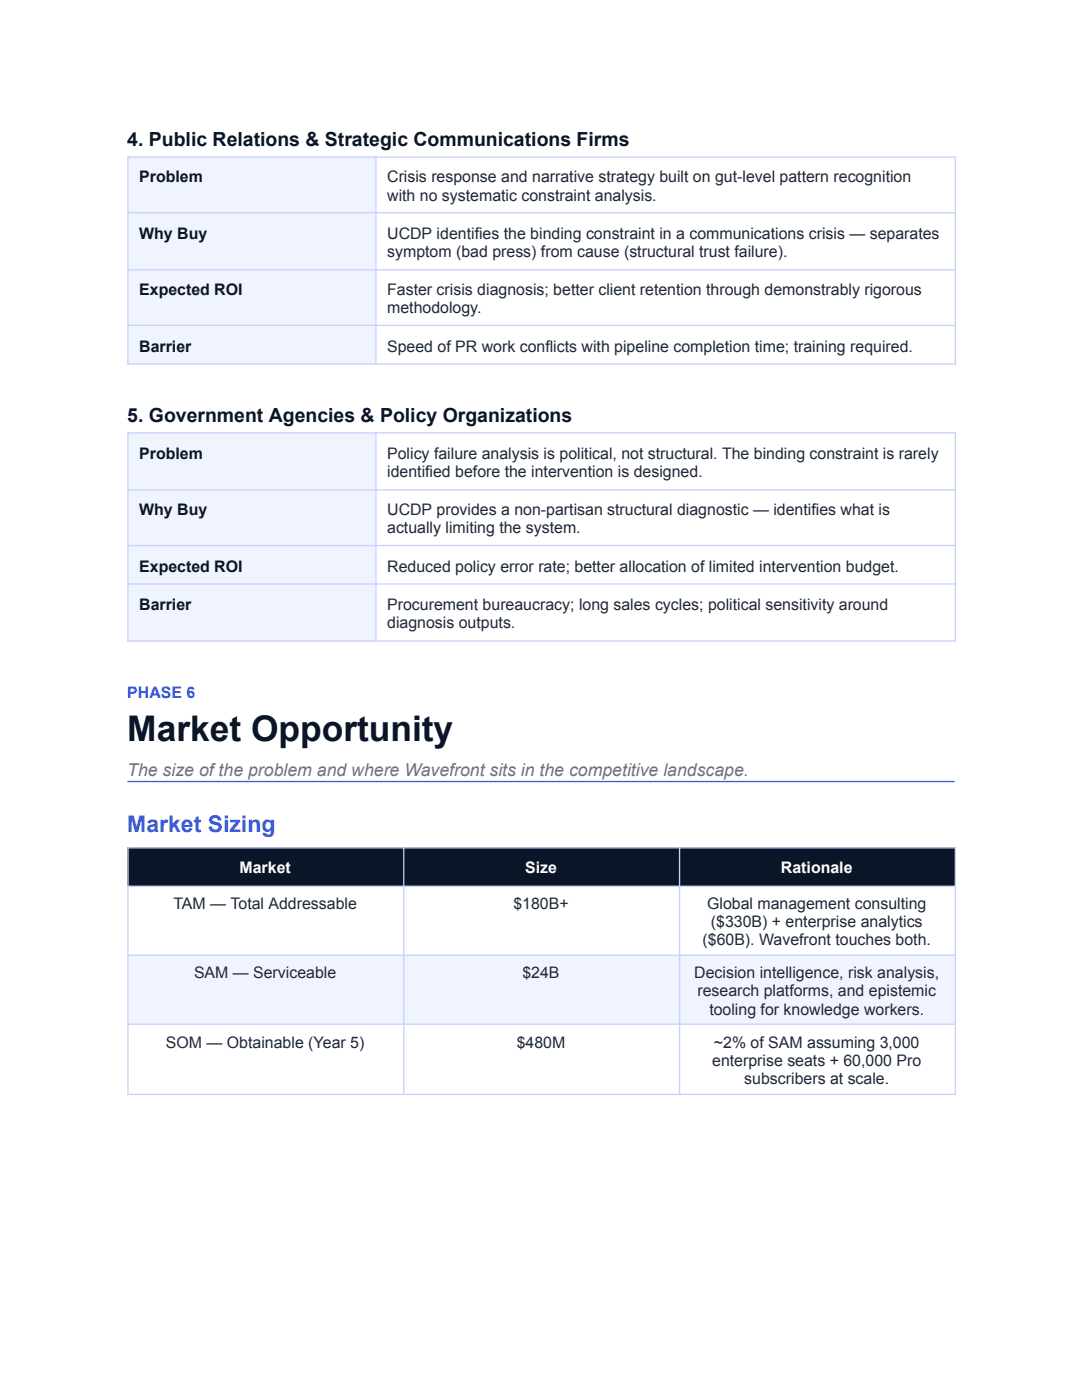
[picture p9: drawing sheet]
<svg xmlns="http://www.w3.org/2000/svg" width="216mm" height="279mm" viewBox="0 0 216 279" stroke-linecap="round" stroke-linejoin="round" font-family="sans-serif">
<defs><g id="words">
<text font-size="7.1" fill="#0a1628" x="25.4" y="147.9">Market Opportunity</text>
<text font-size="4.6" fill="#3b5bdb" x="25.4" y="166.1">Market Sizing</text>
<g font-size="3.9" fill="#0a1628">
<text x="25.4" y="29">4. Public Relations &amp; Strategic Communications Firms</text>
<text x="25.4" y="84.2">5. Government Agencies &amp; Policy Organizations</text>
</g>
<text font-size="3.5" fill="#6b7280" x="25.4" y="154.8">The size ofthe problem and where Wavefront sits in the competitive landscape.</text>
<g font-size="3.2" fill="#0a1628">
<text x="27.8" y="36.4">Problem</text>
<text x="27.8" y="47.6">Why Buy</text>
<text x="27.8" y="58.9">Expected ROI</text>
<text x="27.8" y="70.2">Barrier</text>
<text x="27.8" y="91.5">Problem</text>
<text x="27.8" y="102.8">Why Buy</text>
<text x="27.8" y="114.1">Expected ROI</text>
<text x="27.8" y="121.7">Barrier</text>
</g>
<g font-size="3.2" fill="#1f2937">
<text x="77.3" y="36.4">Crisis response and narrative strategy built on gut-level pattern recognition</text>
<text x="77.3" y="40">with no systematic constraint analysis.</text>
<text x="77.3" y="47.6">UCDP identifies the binding constraint in a communications crisis — separates</text>
<text x="77.3" y="51.3">symptom (bad press) from cause (structural trust failure).</text>
<text x="77.3" y="58.9">Faster crisis diagnosis; better client retention through demonstrably rigorous</text>
<text x="77.3" y="62.6">methodology.</text>
<text x="77.3" y="70.2">Speed of PR work conflicts with pipeline completion time; training required.</text>
<text x="77.3" y="91.5">Policy failure analysis is political, not structural. The binding constraint is rarely</text>
<text x="77.3" y="95.2">identified before the intervention is designed.</text>
<text x="77.3" y="102.8">UCDP provides a non-partisan structural diagnostic — identifies what is</text>
<text x="77.3" y="106.4">actually limiting the system.</text>
<text x="77.3" y="114.1">Reduced policy error rate; better allocation of limited intervention budget.</text>
<text x="77.3" y="121.7">Procurement bureaucracy; long sales cycles; political sensitivity around</text>
<text x="77.3" y="125.3">diagnosis outputs.</text>
<text x="34.6" y="181.3">TAM — Total Addressable</text>
<text x="102.4" y="181.3">$180B+</text>
<text x="141.1" y="181.3">Global management consulting</text>
<text x="141.8" y="185">($330B) + enterprise analytics</text>
<text x="140.2" y="188.6">($60B). Wavefront touches both.</text>
<text x="38.7" y="195.2">SAM — Serviceable</text>
<text x="104.2" y="195.2">$24B</text>
<text x="138.5" y="195.2">Decision intelligence, risk analysis,</text>
<text x="139.2" y="198.8">research platforms, and epistemic</text>
<text x="141.5" y="202.5">tooling for knowledge workers.</text>
<text x="33.1" y="209.1">SOM — Obtainable (Year 5)</text>
<text x="103.1" y="209.1">$480M</text>
<text x="142.5" y="209.1">~2% of SAM assuming 3,000</text>
<text x="142.1" y="212.7">enterprise seats + 60,000 Pro</text>
<text x="148.5" y="216.4">subscribers at scale.</text>
</g>
<text font-size="3.2" fill="#3b5bdb" x="25.4" y="139.2">PHASE 6</text>
<g font-size="3.2" fill="#fff">
<text x="47.8" y="174.2">Market</text>
<text x="104.8" y="174.2">Size</text>
<text x="155.8" y="174.2">Rationale</text>
</g>
</g></defs>
<g fill="#f0f4ff">
<path d="M25.4 31.3h49.5v11.4h-49.5z"/>
<path d="M25.4 42.7h49.5v11.1h-49.5z"/>
<path d="M25.4 53.8h49.5v11.3h-49.5z"/>
<path d="M25.4 65.1h49.5v7.7h-49.5z"/>
<path d="M25.4 86.4h49.5v11.4h-49.5z"/>
<path d="M25.4 97.8h49.5v11.1h-49.5z"/>
<path d="M25.4 108.9h49.5v7.7h-49.5z"/>
<path d="M25.4 116.6h49.5v11.4h-49.5z"/>
</g>
<g fill="#0a1628">
<path d="M25.4 169.1h55v7.7h-55z"/>
<path d="M80.4 169.1h55.1v7.7h-55.1z"/>
<path d="M135.5 169.1h55v7.7h-55z"/>
</g>
<g fill="#fff">
<path d="M25.4 176.8h55v13.8h-55z"/>
<path d="M80.4 176.8h55.1v13.8h-55.1z"/>
<path d="M135.5 176.8h55v13.8h-55z"/>
</g>
<g fill="#f0f4ff">
<path d="M25.4 190.6h55v14h-55z"/>
<path d="M80.4 190.6h55.1v14h-55.1z"/>
<path d="M135.5 190.6h55v14h-55z"/>
</g>
<g fill="#fff">
<path d="M25.4 204.6h55v13.8h-55z"/>
<path d="M80.4 204.6h55.1v13.8h-55.1z"/>
<path d="M135.5 204.6h55v13.8h-55z"/>
</g>
<path d="M25.4 156h165.1" fill="none" stroke="#3b5bdb" stroke-width=".26"/>
<g fill="none" stroke="#c7d2fe" stroke-width=".26">
<path d="M25.4 31.4h165.4M25.5 31.2v41.6M75 31.2v41.6M190.6 31.2v41.6M25.4 42.5h165.4M25.4 53.8h165.4M25.4 65h165.4M25.4 72.6h165.4M25.4 86.4h165.4M25.4 97.8h165.4M25.5 86.3v41.8M75 86.3v41.8"/>
<path d="M190.6 86.3v41.8M25.4 108.9h165.4M25.4 116.5h165.4M25.4 127.9h165.4M25.4 169.2h165.4M25.4 176.9h165.4M25.5 169.1v49.4M80.6 169.1v49.4M135.6 169.1v49.4M190.6 169.1v49.4M25.4 190.6h165.4M25.4 204.4h165.4"/>
<path d="M25.4 218.4h165.4"/>
</g>
<use href="#words"/>
</svg>
